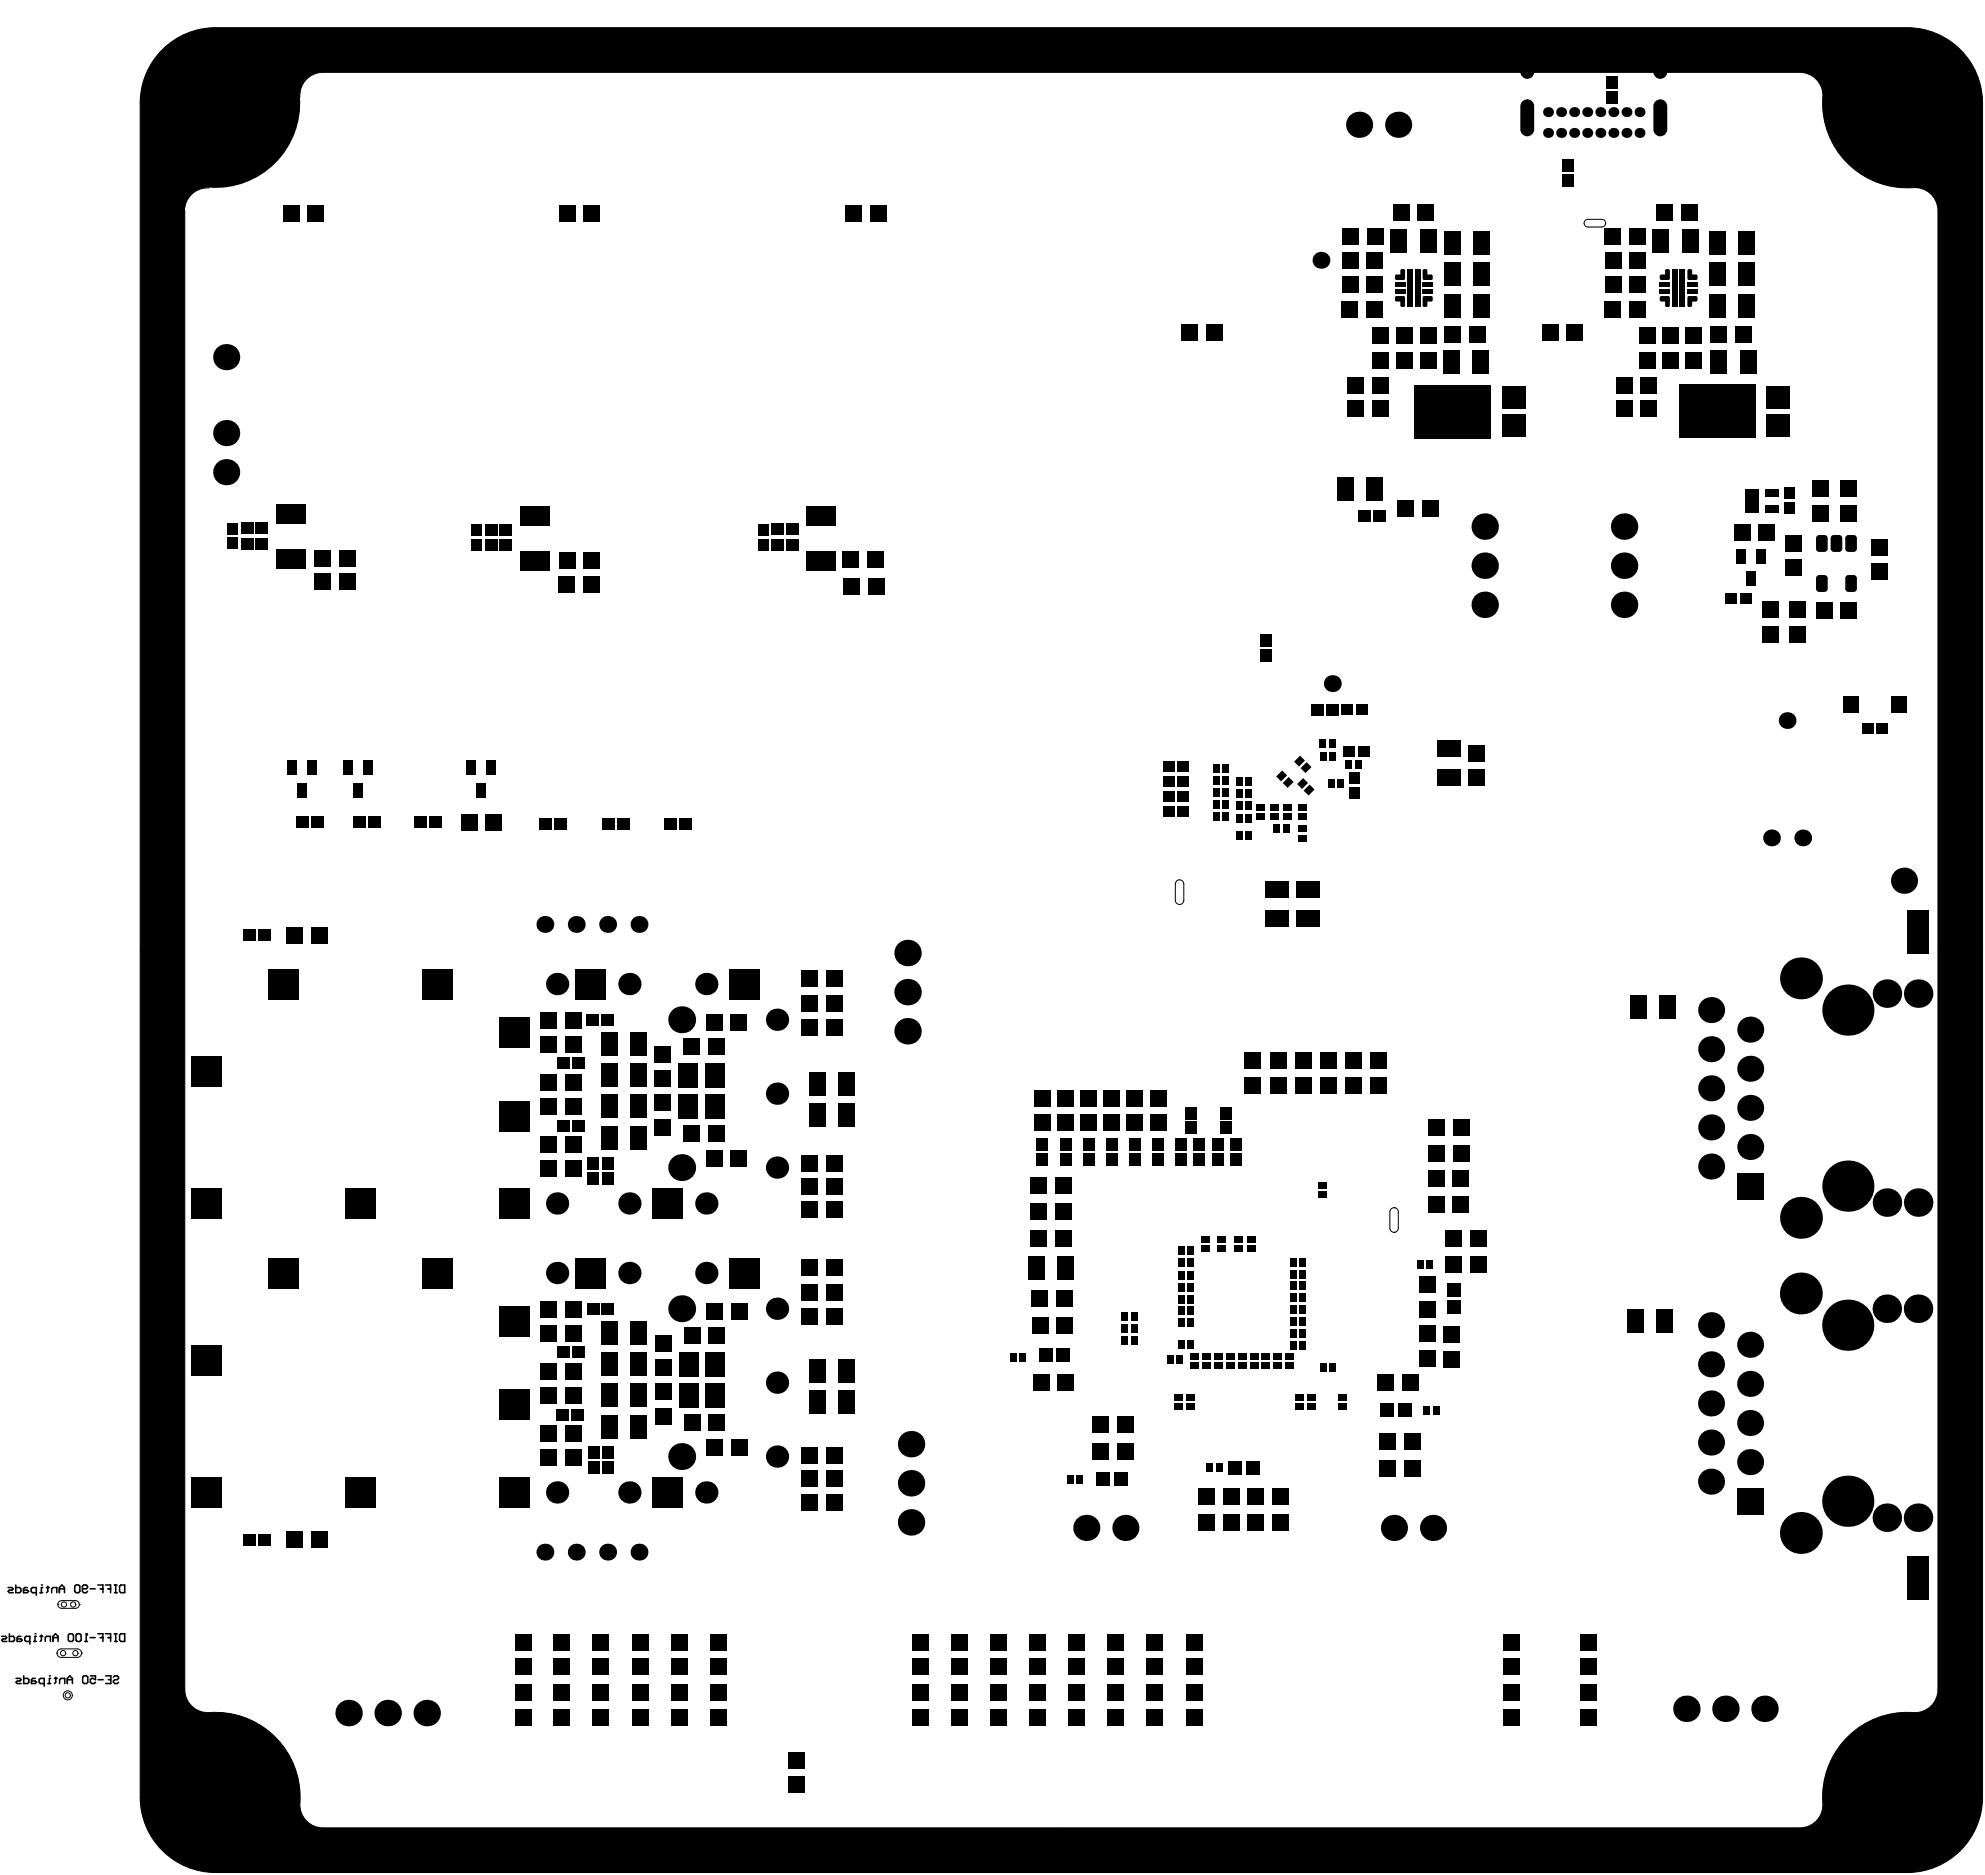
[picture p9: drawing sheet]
<svg xmlns="http://www.w3.org/2000/svg" width="215mm" height="203mm" viewBox="0 0 215 203" stroke-linecap="round" stroke-linejoin="round" font-family="sans-serif">
<g fill="none" stroke="#000" stroke-width=".11">
<path d="M17.6 5.4a8.1 8.1 0 0 1 5.7-2.4h183.1a8.2 8.2 0 0 1 8.2 8.2v183.2a8.2 8.2 0 0 1-8.2 8.2h-183.1a8.2 8.2 0 0 1-8.1-8.2v-183.2a8.1 8.1 0 0 1 2.4-5.8zM31.8 10a9 9 0 0 1-9.6 9.6M31.9 10a9.2 9.2 0 0 1-9.8 9.7M32.5 10.5a2.5 2.5 0 0 1 2.5-2.7h159.8a2.54 2.54 0 0 1 2.5 3 9.2 9.2 0 0 0 9.8 9.5 2.5 2.5 0 0 1 2.7 2.5v160a2.54 2.54 0 0 1-3.1 2.5 9.2 9.2 0 0 0-9.4 9.8 2.5 2.5 0 0 1-2.5 2.6h-159.8a2.54 2.54 0 0 1-2.5-3 9.2 9.2 0 0 0-9.8-9.4 2.5 2.5 0 0 1-2.7-2.5v-160M35 7.7a2.66 2.66 0 0 0-2.7 2.8M114.9 7.7h79.9a2.71 2.71 0 0 1 2.6 3.1 9 9 0 0 0 9.7 9.3 2.66 2.66 0 0 1 2.8 2.7v160a2.71 2.71 0 0 1-3.2 2.6 9 9 0 0 0-9.2 9.7 2.66 2.66 0 0 1-2.7 2.8h-159.8a2.71 2.71 0 0 1-2.7-3.2 9 9 0 0 0-9.6-9.3 2.66 2.66 0 0 1-2.9-2.6v-160a2.66 2.66 0 0 1 2.9-2.7M22.6 20.3a2.5 2.5 0 0 0-2.6 2.5M171.7 23.8l1.7-.1a.42 .42 0 0 1 .4 .4 .42 .42 0 0 1-.4 .5h-1.5a.42 .42 0 0 1-.4-.3 .42 .42 0 0 1 .2-.5zM127.4 95.2a.46 .46 0 0 1 .7 .4v1.8a.46 .46 0 0 1-.4 .5 .46 .46 0 0 1-.5-.5v-1.8l.1-.2zM150.9 130.7h.1M150.9 133.3h.1M150.9 130.7h.2l.2 .2v.2v1.8v.2l-.2 .2h-.2"/>
<path d="M150.9 130.7h-.2l-.2 .2-.1 .2v1.8l.1 .2 .2 .2h.2M6.2 178.8h.1M6.2 178.8v-.2l.2-.1 .2-.1h1.8l.2 .1 .2 .1v.2M6.2 178.8v.3l.2 .1 .2 .1h1.8l.2-.1 .2-.1v-.3M6.3 173.6h.1M6.3 173.6l.2 .3 .2 .1h1.5l.2-.1 .2-.3M6.3 173.6v-.2l.4-.2h1.5h.2l.2 .4M8.6 173.6h.1M8.8 178.8h.1"/>
<circle cx="6.8" cy="178.8" r=".28"/>
<circle cx="6.9" cy="173.6" r=".28"/>
<circle cx="7.9" cy="173.6" r=".28"/>
<circle cx="8.2" cy="178.8" r=".28"/>
<circle cx="7.3" cy="183.4" r=".49"/>
<circle cx="7.3" cy="183.4" r=".28"/>
</g>
<g fill="none" stroke="#000" stroke-width=".17">
<path d="M.2 177h.4l.1 .2-.1 .1h-.3l-.1 .1 .1 .2h.4M.9 171.8h.4l.1 .1-.1 .1h-.3l-.1 .2 .1 .1h.4M1 176.7v.9h.4l.2-.2v-.2l-.2-.2h-.4M1.7 171.5v.8h.4l.2-.1v-.3l-.2-.1h-.4M2.3 177h-.3l-.2 .2v.4h.5l.1-.2-.1-.1h-.5M3 171.8h-.3l-.2 .1v.4h.5l.1-.1-.1-.2h-.5M3.2 177.6h-.4l-.1-.2v-.2l.1-.2h.4v.9M3.7 177.6h.2M3.8 176.7h.1M3.9 177h-.1v.6M3.9 172.3h-.4l-.1-.1v-.3l.1-.1h.4v.8M4.3 177h.3"/>
<path d="M4.3 172.3h.3M4.5 171.5h.1M4.5 176.9v.5l-.2 .2M4.6 171.8h-.1v.5M4.9 177.6v-.4l.1-.2h.5v.6M5 171.8h.3M5.2 171.6v.6l-.2 .1M5.6 172.3v-.4l.1-.1h.4v.5M5.7 177.2h.6M5.7 177.6v-.6l.3-.3 .3 .3v.6M6.4 171.9h.6M6.4 172.3v-.5l.3-.3 .3 .3v.5"/>
<path d="M7.5 176.7h.3l.1 .2v.5l-.1 .2h-.3l-.1-.2v-.5zM8.2 171.5h.3l.1 .1v.6l-.1 .1h-.3l-.1-.1v-.6zM8.4 176.7h.2l.2 .2v.5l-.2 .2h-.2l-.2-.2v-.5zM8.9 171.9h.4l.2-.1v-.2l-.2-.1h-.2l-.2 .1v.6l.2 .1h.2l.2-.1M9.2 177.6h.3M9.3 176.7h.1M9.3 176.7v.9M9.3 176.7l.2 .2M9.8 177.2h.5M9.8 171.9h.5M10.6 176.7h.5v.9M10.6 171.5h.5v.8"/>
<path d="M10.9 177.2h.2M10.9 171.9h.2M11.4 176.7h.6v.9M11.4 171.5h.6v.8M11.7 177.2h.3M11.7 171.9h.3M12.4 177.6h.3M12.4 176.7h.3M12.4 172.3h.3M12.4 171.5h.3M12.5 171.5v.8M12.5 176.7v.9"/>
<path d="M13.1 171.5h.4v.8h-.4l-.2-.1v-.6zM13.1 176.7h.4v.9h-.4l-.2-.2v-.5zM1.7 181.6h.5l.1 .1-.1 .2h-.3l-.2 .1 .2 .1h.4M2.6 181.3v.8h.4l.1-.1v-.3l-.1-.1h-.4M3.8 181.6h-.3l-.1 .1v.4h.4l.2-.1-.2-.1h-.4M4.8 182.1h-.4l-.2-.1v-.3l.2-.1h.4v.8M5.2 182.1h.3M5.3 181.3h.1M5.5 181.6h-.2v.5M5.9 181.6h.3M6 181.4v.6l-.1 .1M6.5 182.1v-.4l.1-.1h.4v.5"/>
<path d="M7.3 181.7h.5M7.3 182.1v-.5l.3-.3 .2 .3v.5M9.1 181.3h.3l.1 .1v.6l-.1 .1h-.3l-.2-.1v-.6zM9.8 181.3h.5v.4l-.2-.1h-.2l-.1 .1v.3l.1 .1h.3l.1-.1M10.6 181.7h.6M11.4 181.3h.6v.8h-.6M11.7 181.7h.3M12.3 181.4l.1-.1h.3l.1 .1v.2l-.1 .1h-.3l-.1 .2v.1l.1 .1h.3l.1-.1"/>
</g>
<g fill="#000">
<path d="M165.3 10.7a.75 .75 0 0 1 .8 .8h-.8zM164.8 11l.5-.3v.8h-.7zM164.6 14h.7v.7a.75 .75 0 0 1-.7-.7zM165.3 14h.8a.75 .75 0 0 1-.8 .7zM165.3 5.7a.75 .75 0 0 1 .8 .7h-.8zM164.8 5.9l.5-.2v.7h-.7zM164.6 7.8h.7v.7a.75 .75 0 0 1-.7-.7zM165.3 7.8h.8a.75 .75 0 0 1-.8 .7zM179.7 10.7a.75 .75 0 0 1 .7 .8h-.7zM179.2 11l.5-.3v.8h-.8zM178.9 14h.8v.7a.75 .75 0 0 1-.8-.7zM179.7 14h.7a.75 .75 0 0 1-.7 .7z"/>
<path d="M179.7 5.7a.75 .75 0 0 1 .7 .7h-.7zM179.2 5.9l.5-.2v.7h-.8zM178.9 7.8h.8v.7a.75 .75 0 0 1-.8-.7zM179.7 7.8h.7a.75 .75 0 0 1-.7 .7zM151.1 32h.8l.2 .1v1l-.1 .1h-.3l-.1-.1v-.5h-.5l-.1-.1v-.3zM151.7 29.1h.3l.1 .1v1l-.1 .1h-.9l-.1-.1v-.4l.1-.1h.5v-.5zM154.1 29.1h.3l.1 .1v.5h.4l.2 .1v.4l-.1 .1h-.9l-.1-.1v-1zM154.1 32h.8l.2 .2v.3l-.1 .1h-.5v.5l-.1 .1h-.3l-.1-.1v-.9zM179.7 32h.9l.1 .1v1l-.1 .1h-.3l-.1-.1v-.5h-.4l-.2-.1v-.3zM180.3 29.1h.3l.1 .1v1l-.1 .1h-.9l-.1-.1v-.4l.2-.1h.4v-.5zM182.7 29.1h.3l.1 .1v.5h.5l.1 .1v.4l-.1 .1h-.8l-.2-.1v-1zM182.7 32h.9l.1 .2v.3l-.1 .1h-.5v.5l-.1 .1h-.2l-.2-.1v-.9z"/>
<path d="M196.7 57.9h.2v.3h-.3zM196.6 59.4h.3v.3h-.2zM197.5 57.9l.3 .2v.1h-.3zM197.5 59.4h.3l-.2 .3h-.1zM198.3 57.9h.2v.3h-.4zM198.1 59.4h.4v.3h-.2zM199 57.9l.3 .2 .1 .1h-.4zM199 59.4h.4l-.2 .3h-.2zM199.9 57.9h.2v.3h-.4zM199.7 59.4h.4v.3h-.2zM200.6 57.9l.3 .2 .1 .1h-.4zM200.6 59.4h.4l-.2 .3h-.2z"/>
<path d="M196.7 62.3l.2-.1v.4h-.3zM196.6 63.7h.3v.3a.36 .36 0 0 1-.3-.3zM197.5 62.2l.1 .1 .2 .3h-.3zM197.5 63.7h.3l-.2 .3h-.1zM199.9 62.3l.2-.1v.4h-.4zM199.7 63.7h.4v.3a.36 .36 0 0 1-.4-.3zM200.6 62.2l.2 .1 .2 .3h-.4zM200.6 63.7h.4l-.2 .3h-.2z"/>
<path d="M17.9 5a8.1 8.1 0 0 0-2.7 6.2v183.2a8.1 8.1 0 0 0 7.6 8.2h183.6a8.1 8.1 0 0 0 8.2-8.2v-183.2a8.1 8.1 0 0 0-8.2-8.2h-183.1a8 8 0 0 0-5.4 2zM33.3 8.4a2.5 2.5 0 0 1 1.7-.6h159.8a2.56 2.56 0 0 1 2.5 3.2 9.2 9.2 0 0 0 10 9.3 2.5 2.5 0 0 1 2.5 2.5v160a2.56 2.56 0 0 1-3.2 2.4 9.2 9.2 0 0 0-9.3 10.1 2.5 2.5 0 0 1-2.5 2.4h-159.8a2.56 2.56 0 0 1-2.5-3.1 9.2 9.2 0 0 0-10.1-9.3 2.5 2.5 0 0 1-2.4-2.5v-160a2.56 2.56 0 0 1 3.2-2.5 9.2 9.2 0 0 0 9.3-10.1 2.5 2.5 0 0 1 .8-1.8z"/>
<circle cx="23.5" cy="11.4" r="5.5"/>
<circle cx="147.1" cy="13.5" r="1.42"/>
<circle cx="151.3" cy="13.5" r="1.42"/>
<circle cx="167.5" cy="14.4" r=".54"/>
<circle cx="167.5" cy="12.1" r=".54"/>
<circle cx="169" cy="14.4" r=".54"/>
<circle cx="169" cy="12.1" r=".54"/>
<circle cx="170.4" cy="14.4" r=".54"/>
<circle cx="170.4" cy="12.1" r=".54"/>
<circle cx="171.8" cy="14.4" r=".54"/>
<circle cx="171.8" cy="12.1" r=".54"/>
<circle cx="173.2" cy="14.4" r=".54"/>
<circle cx="173.2" cy="12.1" r=".54"/>
<circle cx="174.6" cy="14.4" r=".54"/>
<circle cx="174.6" cy="12.1" r=".54"/>
<circle cx="176" cy="14.4" r=".54"/>
<circle cx="176" cy="12.1" r=".54"/>
<circle cx="177.5" cy="14.4" r=".54"/>
<circle cx="177.5" cy="12.1" r=".54"/>
<circle cx="205.9" cy="11.4" r="5.5"/>
<circle cx="24.5" cy="38.6" r="1.42"/>
<circle cx="143" cy="28.2" r=".92"/>
<circle cx="24.5" cy="51.1" r="1.42"/>
<circle cx="24.5" cy="46.9" r="1.42"/>
<circle cx="160.7" cy="57" r="1.43"/>
<circle cx="175.8" cy="57" r="1.43"/>
<circle cx="144.2" cy="74" r=".92"/>
<circle cx="160.7" cy="61.2" r="1.43"/>
<circle cx="160.7" cy="65.4" r="1.43"/>
<circle cx="175.8" cy="65.4" r="1.43"/>
<circle cx="175.8" cy="61.2" r="1.43"/>
<circle cx="193.4" cy="78" r=".91"/>
<circle cx="191.7" cy="90.7" r=".91"/>
<circle cx="195.1" cy="90.7" r=".91"/>
<circle cx="206.1" cy="95.3" r="1.42"/>
<circle cx="59" cy="100" r=".92"/>
<circle cx="60.3" cy="106.5" r="1.21"/>
<circle cx="62.4" cy="100" r=".92"/>
<circle cx="65.8" cy="100" r=".92"/>
<circle cx="68.1" cy="106.5" r="1.21"/>
<circle cx="69.2" cy="100" r=".92"/>
<circle cx="73.8" cy="110.3" r="1.46"/>
<circle cx="76.4" cy="106.5" r="1.21"/>
<circle cx="84.1" cy="118.3" r="1.21"/>
<circle cx="84.1" cy="110.3" r="1.21"/>
<circle cx="98.2" cy="111.6" r="1.43"/>
<circle cx="98.2" cy="107.3" r="1.43"/>
<circle cx="98.2" cy="103.1" r="1.43"/>
<circle cx="185.2" cy="113.5" r="1.41"/>
<circle cx="185.2" cy="117.7" r="1.41"/>
<circle cx="185.2" cy="109.3" r="1.41"/>
<circle cx="189.4" cy="119.9" r="1.41"/>
<circle cx="189.4" cy="115.6" r="1.41"/>
<circle cx="189.4" cy="111.4" r="1.41"/>
<circle cx="194.9" cy="105.8" r="2.27"/>
<circle cx="200" cy="109.3" r="2.77"/>
<circle cx="204.2" cy="107.5" r="1.54"/>
<circle cx="207.6" cy="107.5" r="1.54"/>
<circle cx="60.3" cy="137.7" r="1.21"/>
<circle cx="60.3" cy="130.2" r="1.21"/>
<circle cx="68.1" cy="137.7" r="1.21"/>
<circle cx="68.1" cy="130.2" r="1.21"/>
<circle cx="73.8" cy="126.3" r="1.46"/>
<circle cx="76.4" cy="137.7" r="1.21"/>
<circle cx="76.4" cy="130.2" r="1.21"/>
<circle cx="84.1" cy="126.3" r="1.21"/>
<circle cx="185.2" cy="126.2" r="1.41"/>
<circle cx="185.2" cy="122" r="1.41"/>
<circle cx="189.4" cy="124.1" r="1.41"/>
<circle cx="194.9" cy="139.9" r="2.27"/>
<circle cx="194.9" cy="131.8" r="2.27"/>
<circle cx="200" cy="128.3" r="2.77"/>
<circle cx="204.2" cy="130.1" r="1.54"/>
<circle cx="207.6" cy="130.1" r="1.54"/>
<circle cx="73.8" cy="157.6" r="1.46"/>
<circle cx="73.8" cy="141.6" r="1.46"/>
<circle cx="84.1" cy="157.6" r="1.21"/>
<circle cx="84.1" cy="149.6" r="1.21"/>
<circle cx="84.1" cy="141.6" r="1.21"/>
<circle cx="98.6" cy="156.2" r="1.43"/>
<circle cx="185.2" cy="156.1" r="1.41"/>
<circle cx="185.2" cy="151.8" r="1.41"/>
<circle cx="185.2" cy="143.4" r="1.41"/>
<circle cx="185.2" cy="147.6" r="1.41"/>
<circle cx="189.4" cy="153.9" r="1.41"/>
<circle cx="189.4" cy="145.5" r="1.41"/>
<circle cx="189.4" cy="158.2" r="1.41"/>
<circle cx="189.4" cy="149.7" r="1.41"/>
<circle cx="200" cy="143.4" r="2.77"/>
<circle cx="204.2" cy="141.6" r="1.54"/>
<circle cx="207.6" cy="141.6" r="1.54"/>
<circle cx="59" cy="167.9" r=".92"/>
<circle cx="60.3" cy="161.5" r="1.21"/>
<circle cx="62.4" cy="167.9" r=".92"/>
<circle cx="65.8" cy="167.9" r=".92"/>
<circle cx="68.1" cy="161.5" r="1.21"/>
<circle cx="69.2" cy="167.9" r=".92"/>
<circle cx="76.4" cy="161.5" r="1.21"/>
<circle cx="98.6" cy="164.7" r="1.43"/>
<circle cx="98.6" cy="160.5" r="1.43"/>
<circle cx="117.6" cy="165.3" r="1.42"/>
<circle cx="121.8" cy="165.3" r="1.42"/>
<circle cx="150.9" cy="165.3" r="1.42"/>
<circle cx="155.1" cy="165.3" r="1.42"/>
<circle cx="185.2" cy="160.3" r="1.41"/>
<circle cx="194.9" cy="165.8" r="2.27"/>
<circle cx="200" cy="162.4" r="2.77"/>
<circle cx="204.2" cy="164.2" r="1.54"/>
<circle cx="207.6" cy="164.2" r="1.54"/>
<circle cx="23.5" cy="194.1" r="5.5"/>
<circle cx="37.7" cy="185.3" r="1.43"/>
<circle cx="42" cy="185.3" r="1.43"/>
<circle cx="46.2" cy="185.3" r="1.43"/>
<circle cx="182.5" cy="184.9" r="1.43"/>
<circle cx="186.7" cy="184.9" r="1.43"/>
<circle cx="191" cy="184.9" r="1.43"/>
<circle cx="205.9" cy="194.1" r="5.5"/>
</g>
<g fill="#000">
<path d="M165.3 10.7l.8 .8v2.5l-.8 .7-.7-.7v-2.5z" fill-rule="evenodd"/>
<path d="M165.3 5.7l.8 .7v1.4l-.8 .7-.7-.7v-1.4z" fill-rule="evenodd"/>
<path d="M169.1 17.2h1.2v1.4h-1.2z" fill-rule="evenodd"/>
<path d="M173.9 9.8h1.3v1.4h-1.3z" fill-rule="evenodd"/>
<path d="M173.9 8.2h1.3v1.4h-1.3z" fill-rule="evenodd"/>
<path d="M179.7 10.7l.7 .8v2.5l-.7 .7-.8-.7v-2.5z" fill-rule="evenodd"/>
<path d="M179.7 5.7l.7 .7v1.4l-.7 .7-.8-.7v-1.4z" fill-rule="evenodd"/>
<path d="M30.6 22.2h1.8v1.8h-1.8z" fill-rule="evenodd"/>
<path d="M33.3 22.2h1.7v1.8h-1.7z" fill-rule="evenodd"/>
<path d="M60.5 22.2h1.8v1.8h-1.8z" fill-rule="evenodd"/>
<path d="M63.2 22.2h1.7v1.8h-1.7z" fill-rule="evenodd"/>
<path d="M91.5 22.1h1.8v1.9h-1.8z" fill-rule="evenodd"/>
<path d="M94.2 22.1h1.7v1.9h-1.7z" fill-rule="evenodd"/>
<path d="M127.9 35h1.7v1.9h-1.7z" fill-rule="evenodd"/>
<path d="M130.5 35h1.8v1.9h-1.8z" fill-rule="evenodd"/>
<path d="M145.2 32.6h1.8v1.8h-1.8z" fill-rule="evenodd"/>
<path d="M145.2 30h1.9v1.7h-1.9z" fill-rule="evenodd"/>
<path d="M145.2 27.3h1.9v1.7h-1.9z" fill-rule="evenodd"/>
<path d="M145.3 24.7h1.8v1.8h-1.8z" fill-rule="evenodd"/>
<path d="M147.8 30h1.8v1.7h-1.8z" fill-rule="evenodd"/>
<path d="M147.8 27.3h1.8v1.7h-1.8z" fill-rule="evenodd"/>
<path d="M147.9 32.6h1.7v1.8h-1.7z" fill-rule="evenodd"/>
<path d="M148 24.7h1.8v1.8h-1.8z" fill-rule="evenodd"/>
<path d="M148.5 35.4h1.8v1.8h-1.8z" fill-rule="evenodd"/>
<path d="M148.5 38.1h1.8v1.8h-1.8z" fill-rule="evenodd"/>
<path d="M150.5 24.7h1.8v2.6h-1.8z" fill-rule="evenodd"/>
<path d="M150.8 22.1h1.7v1.8h-1.7z" fill-rule="evenodd"/>
<path d="M151 30.5h1.1v.5h-1.1z" fill-rule="evenodd"/>
<path d="M151 31.3h1.1v.5h-1.1z" fill-rule="evenodd"/>
<path d="M151.1 35.4h1.8v1.8h-1.8z" fill-rule="evenodd"/>
<path d="M151.1 38.1h1.8v1.8h-1.8z" fill-rule="evenodd"/>
<path d="M152.3 29.1h.6v4.1h-.6z" fill-rule="evenodd"/>
<path d="M153.1 29.1h.6v4.1h-.6z" fill-rule="evenodd"/>
<path d="M153.4 22.1h1.8v1.8h-1.8z" fill-rule="evenodd"/>
<path d="M153.6 24.7h1.9v2.6h-1.9z" fill-rule="evenodd"/>
<path d="M154 31.3h1.1v.5h-1.1z" fill-rule="evenodd"/>
<path d="M154 30.5h1.1v.5h-1.1z" fill-rule="evenodd"/>
<path d="M153.7 38.1h1.8v1.8h-1.8z" fill-rule="evenodd"/>
<path d="M153.7 35.4h1.8v1.8h-1.8z" fill-rule="evenodd"/>
<path d="M156.2 37.8h1.8v2.6h-1.8z" fill-rule="evenodd"/>
<path d="M156.3 35.2h1.8v1.9h-1.8z" fill-rule="evenodd"/>
<path d="M156.3 25h1.8v2.5h-1.8z" fill-rule="evenodd"/>
<path d="M156.3 31.8h1.8v2.6h-1.8z" fill-rule="evenodd"/>
<path d="M156.3 28.3h1.8v2.6h-1.8z" fill-rule="evenodd"/>
<path d="M159 35.2h1.7v1.9h-1.7z" fill-rule="evenodd"/>
<path d="M159.4 37.8h1.8v2.6h-1.8z" fill-rule="evenodd"/>
<path d="M159.4 25h1.9v2.5h-1.9z" fill-rule="evenodd"/>
<path d="M159.4 31.8h1.9v2.6h-1.9z" fill-rule="evenodd"/>
<path d="M159.4 28.3h1.9v2.6h-1.9z" fill-rule="evenodd"/>
<path d="M166.9 35h1.7v1.9h-1.7z" fill-rule="evenodd"/>
<path d="M169.1 18.8h1.2v1.4h-1.2z" fill-rule="evenodd"/>
<path d="M169.6 35h1.7v1.9h-1.7z" fill-rule="evenodd"/>
<path d="M173.6 32.6h1.8v1.8h-1.8z" fill-rule="evenodd"/>
<path d="M173.6 24.7h1.8v1.8h-1.8z" fill-rule="evenodd"/>
<path d="M173.8 30h1.8v1.7h-1.8z" fill-rule="evenodd"/>
<path d="M173.8 27.3h1.8v1.7h-1.8z" fill-rule="evenodd"/>
<path d="M176.3 30h1.8v1.7h-1.8z" fill-rule="evenodd"/>
<path d="M176.3 27.3h1.8v1.7h-1.8z" fill-rule="evenodd"/>
<path d="M176.3 32.6h1.8v1.8h-1.8z" fill-rule="evenodd"/>
<path d="M176.3 24.7h1.8v1.8h-1.8z" fill-rule="evenodd"/>
<path d="M177.4 35.4h1.8v1.8h-1.8z" fill-rule="evenodd"/>
<path d="M177.4 38.1h1.8v1.8h-1.8z" fill-rule="evenodd"/>
<path d="M178.8 24.7h1.9v2.6h-1.9z" fill-rule="evenodd"/>
<path d="M179.3 22.1h1.7v1.8h-1.7z" fill-rule="evenodd"/>
<path d="M179.6 30.5h1.1v.5h-1.1z" fill-rule="evenodd"/>
<path d="M179.6 31.3h1.1v.5h-1.1z" fill-rule="evenodd"/>
<path d="M179.9 35.4h1.8v1.8h-1.8z" fill-rule="evenodd"/>
<path d="M179.9 38.1h1.8v1.8h-1.8z" fill-rule="evenodd"/>
<path d="M181 29.1h.6v4.1h-.6z" fill-rule="evenodd"/>
<path d="M181.8 29.1h.6v4.1h-.6z" fill-rule="evenodd"/>
<path d="M182 22.1h1.7v1.8h-1.7z" fill-rule="evenodd"/>
<path d="M182 24.7h1.8v2.6h-1.8z" fill-rule="evenodd"/>
<path d="M182.6 31.3h1.1v.5h-1.1z" fill-rule="evenodd"/>
<path d="M182.6 30.5h1.1v.5h-1.1z" fill-rule="evenodd"/>
<path d="M182.4 38.1h1.8v1.8h-1.8z" fill-rule="evenodd"/>
<path d="M182.4 35.4h1.8v1.8h-1.8z" fill-rule="evenodd"/>
<path d="M185 25h1.8v2.5h-1.8z" fill-rule="evenodd"/>
<path d="M185 31.8h1.8v2.6h-1.8z" fill-rule="evenodd"/>
<path d="M185 28.3h1.8v2.6h-1.8z" fill-rule="evenodd"/>
<path d="M185.2 35.2h1.7v1.9h-1.7z" fill-rule="evenodd"/>
<path d="M185.1 37.8h1.9v2.6h-1.9z" fill-rule="evenodd"/>
<path d="M187.8 35.2h1.8v1.9h-1.8z" fill-rule="evenodd"/>
<path d="M188.1 25h1.9v2.5h-1.9z" fill-rule="evenodd"/>
<path d="M188.1 31.8h1.9v2.6h-1.9z" fill-rule="evenodd"/>
<path d="M188.1 28.3h1.9v2.6h-1.9z" fill-rule="evenodd"/>
<path d="M188.3 37.8h1.8v2.6h-1.8z" fill-rule="evenodd"/>
<path d="M24.6 58.2h1.1v1.2h-1.1z" fill-rule="evenodd"/>
<path d="M24.6 56.6h1.1v1.2h-1.1z" fill-rule="evenodd"/>
<path d="M26.1 58.2h1.3v1.3h-1.3z" fill-rule="evenodd"/>
<path d="M26.1 56.5h1.3v1.3h-1.3z" fill-rule="evenodd"/>
<path d="M27.7 58.2h1.3v1.3h-1.3z" fill-rule="evenodd"/>
<path d="M27.7 56.5h1.3v1.3h-1.3z" fill-rule="evenodd"/>
<path d="M29.9 59.4h3.1v2.1h-3.1z" fill-rule="evenodd"/>
<path d="M29.9 54.6h3.1v2.1h-3.1z" fill-rule="evenodd"/>
<path d="M34.1 59.5h1.7v1.9h-1.7z" fill-rule="evenodd"/>
<path d="M36.7 59.5h1.8v1.9h-1.8z" fill-rule="evenodd"/>
<path d="M51 56.8h1.1v1.2h-1.1z" fill-rule="evenodd"/>
<path d="M51 58.4h1.1v1.2h-1.1z" fill-rule="evenodd"/>
<path d="M52.5 56.7h1.3v1.3h-1.3z" fill-rule="evenodd"/>
<path d="M52.5 58.3h1.3v1.3h-1.3z" fill-rule="evenodd"/>
<path d="M54.1 56.7h1.3v1.3h-1.3z" fill-rule="evenodd"/>
<path d="M54.1 58.3h1.3v1.3h-1.3z" fill-rule="evenodd"/>
<path d="M56.3 54.8h3.1v2.1h-3.1z" fill-rule="evenodd"/>
<path d="M56.3 59.6h3.1v2.1h-3.1z" fill-rule="evenodd"/>
<path d="M82.1 56.7h1.1v1.2h-1.1z" fill-rule="evenodd"/>
<path d="M82.1 58.3h1.1v1.2h-1.1z" fill-rule="evenodd"/>
<path d="M83.5 56.6h1.4v1.3h-1.4z" fill-rule="evenodd"/>
<path d="M83.5 58.3h1.4v1.3h-1.4z" fill-rule="evenodd"/>
<path d="M85.1 58.3h1.4v1.3h-1.4z" fill-rule="evenodd"/>
<path d="M85.1 56.6h1.4v1.3h-1.4z" fill-rule="evenodd"/>
<path d="M87.2 59.6h3.2v2.1h-3.2z" fill-rule="evenodd"/>
<path d="M87.2 54.8h3.2v2h-3.2z" fill-rule="evenodd"/>
<path d="M144.7 51.6h1.9v2.6h-1.9z" fill-rule="evenodd"/>
<path d="M145.8 40.7h1.8v1.9h-1.8z" fill-rule="evenodd"/>
<path d="M147 55.2h1.4v1.2h-1.4z" fill-rule="evenodd"/>
<path d="M145.8 43.2h1.8v1.9h-1.8z" fill-rule="evenodd"/>
<path d="M147.9 51.6h1.8v2.6h-1.8z" fill-rule="evenodd"/>
<path d="M148.5 40.7h1.8v1.9h-1.8z" fill-rule="evenodd"/>
<path d="M148.6 55.2h1.4v1.2h-1.4z" fill-rule="evenodd"/>
<path d="M148.5 43.2h1.7v1.9h-1.7z" fill-rule="evenodd"/>
<path d="M151.3 54h1.7v1.9h-1.7z" fill-rule="evenodd"/>
<path d="M153.9 54h1.8v1.9h-1.8z" fill-rule="evenodd"/>
<path d="M153.1 41.7h8.3v5.7h-8.3z" fill-rule="evenodd"/>
<path d="M162.6 41.8h2.5v2.5h-2.5z" fill-rule="evenodd"/>
<path d="M162.6 44.8h2.5v2.5h-2.5z" fill-rule="evenodd"/>
<path d="M174.9 40.7h1.8v1.9h-1.8z" fill-rule="evenodd"/>
<path d="M174.9 43.2h1.8v1.9h-1.8z" fill-rule="evenodd"/>
<path d="M177.6 40.7h1.7v1.9h-1.7z" fill-rule="evenodd"/>
<path d="M177.6 43.2h1.7v1.9h-1.7z" fill-rule="evenodd"/>
<path d="M187.9 59.4h1v1.5h-1z" fill-rule="evenodd"/>
<path d="M188.9 54.6h1.5v.8h-1.5z" fill-rule="evenodd"/>
<path d="M188.9 52.9h1.5v.9h-1.5z" fill-rule="evenodd"/>
<path d="M188.9 53.8h1.5v.8h-1.5z" fill-rule="evenodd"/>
<path d="M187.7 56.7h1.7v1.8h-1.7z" fill-rule="evenodd"/>
<path d="M181.7 41.6h8.3v5.8h-8.3z" fill-rule="evenodd"/>
<path d="M190 59.4h1.1v1.5h-1.1z" fill-rule="evenodd"/>
<path d="M191.1 52.9h1.4v.9h-1.4z" fill-rule="evenodd"/>
<path d="M191.1 54.6h1.4v.8h-1.4z" fill-rule="evenodd"/>
<path d="M190.3 56.7h1.8v1.8h-1.8z" fill-rule="evenodd"/>
<path d="M191.2 41.7h2.5v2.5h-2.5z" fill-rule="evenodd"/>
<path d="M191.2 44.8h2.5v2.5h-2.5z" fill-rule="evenodd"/>
<path d="M193.1 52.8h1.1v1.2h-1.1z" fill-rule="evenodd"/>
<path d="M193.1 54.4h1.1v1.2h-1.1z" fill-rule="evenodd"/>
<path d="M193.2 57.9h1.8v1.8h-1.8z" fill-rule="evenodd"/>
<path d="M196.6 58.2l.3-.3h.6l.3 .3v1.2l-.3 .3h-.6l-.3-.3z" fill-rule="evenodd"/>
<path d="M196.2 52h1.8v1.7h-1.8z" fill-rule="evenodd"/>
<path d="M196.2 54.6h1.8v1.8h-1.8z" fill-rule="evenodd"/>
<path d="M199.1 54.6h1.8v1.8h-1.8z" fill-rule="evenodd"/>
<path d="M199.1 52h1.8v1.7h-1.8z" fill-rule="evenodd"/>
<path d="M198.1 58.2l.4-.3h.5l.4 .3v1.2l-.4 .3h-.5l-.4-.3z" fill-rule="evenodd"/>
<path d="M199.7 58.2l.4-.3h.5l.4 .3v1.2l-.4 .3h-.5l-.4-.3z" fill-rule="evenodd"/>
<path d="M202.5 58.3h1.8v1.8h-1.8z" fill-rule="evenodd"/>
<path d="M34 62h1.8v1.9h-1.8z" fill-rule="evenodd"/>
<path d="M36.7 62h1.7v1.9h-1.7z" fill-rule="evenodd"/>
<path d="M60.5 62.3h1.7v1.8h-1.7z" fill-rule="evenodd"/>
<path d="M60.5 59.7h1.8v1.9h-1.8z" fill-rule="evenodd"/>
<path d="M63.2 62.3h1.7v1.8h-1.7z" fill-rule="evenodd"/>
<path d="M63.2 59.7h1.7v1.9h-1.7z" fill-rule="evenodd"/>
<path d="M91.3 62.5h1.7v1.9h-1.7z" fill-rule="evenodd"/>
<path d="M91.2 59.6h1.8v1.9h-1.8z" fill-rule="evenodd"/>
<path d="M94 62.5h1.7v1.9h-1.7z" fill-rule="evenodd"/>
<path d="M93.9 59.6h1.7v1.9h-1.7z" fill-rule="evenodd"/>
<path d="M136.4 68.6h1.2v1.4h-1.2z" fill-rule="evenodd"/>
<path d="M136.4 70.2h1.2v1.4h-1.2z" fill-rule="evenodd"/>
<path d="M141.9 76.2h1.4v1.2h-1.4z" fill-rule="evenodd"/>
<path d="M143.5 76.2h1.4v1.2h-1.4z" fill-rule="evenodd"/>
<path d="M145.2 76.2h1.2v1.2h-1.2z" fill-rule="evenodd"/>
<path d="M146.8 76.2h1.2v1.2h-1.2z" fill-rule="evenodd"/>
<path d="M186.8 64.2h1.2v1.1h-1.2z" fill-rule="evenodd"/>
<path d="M188.4 64.2h1.2v1.1h-1.2z" fill-rule="evenodd"/>
<path d="M188.9 61.8h1.1v1.6h-1.1z" fill-rule="evenodd"/>
<path d="M190.7 67.8h1.8v1.7h-1.8z" fill-rule="evenodd"/>
<path d="M190.7 65.1h1.8v1.7h-1.8z" fill-rule="evenodd"/>
<path d="M193.2 60.6h1.8v1.7h-1.8z" fill-rule="evenodd"/>
<path d="M193.6 65.1h1.9v1.7h-1.9z" fill-rule="evenodd"/>
<path d="M193.6 67.8h1.9v1.7h-1.9z" fill-rule="evenodd"/>
<path d="M196.6 62.6l.3-.4h.6l.3 .4v1.1l-.3 .3h-.6l-.3-.3z" fill-rule="evenodd"/>
<path d="M196.6 65.1h1.7v1.9h-1.7z" fill-rule="evenodd"/>
<path d="M199.5 75.4h1.6v1.7h-1.6z" fill-rule="evenodd"/>
<path d="M199.2 65.1h1.8v1.9h-1.8z" fill-rule="evenodd"/>
<path d="M199.7 62.6l.4-.4h.5l.4 .4v1.1l-.4 .3h-.5l-.4-.3z" fill-rule="evenodd"/>
<path d="M201.5 78.2h1.2v1.2h-1.2z" fill-rule="evenodd"/>
<path d="M202.5 61h1.8v1.7h-1.8z" fill-rule="evenodd"/>
<path d="M203.1 78.2h1.2v1.2h-1.2z" fill-rule="evenodd"/>
<path d="M204.7 75.4h1.7v1.7h-1.7z" fill-rule="evenodd"/>
<path d="M32.1 88.3h1.3v1.3h-1.3z" fill-rule="evenodd"/>
<path d="M31.1 82.3h1.1v1.5h-1.1z" fill-rule="evenodd"/>
<path d="M32.2 84.7h1.1v1.6h-1.1z" fill-rule="evenodd"/>
<path d="M33.7 88.3h1.3v1.3h-1.3z" fill-rule="evenodd"/>
<path d="M33.3 82.3h1v1.5h-1z" fill-rule="evenodd"/>
<path d="M37.1 82.3h1.1v1.5h-1.1z" fill-rule="evenodd"/>
<path d="M38.2 88.3h1.4v1.3h-1.4z" fill-rule="evenodd"/>
<path d="M38.2 84.7h1.1v1.6h-1.1z" fill-rule="evenodd"/>
<path d="M39.8 88.3h1.4v1.3h-1.4z" fill-rule="evenodd"/>
<path d="M39.3 82.3h1v1.5h-1z" fill-rule="evenodd"/>
<path d="M44.9 88.3h1.3v1.3h-1.3z" fill-rule="evenodd"/>
<path d="M46.5 88.3h1.3v1.3h-1.3z" fill-rule="evenodd"/>
<path d="M49.9 88h1.7v1.9h-1.7z" fill-rule="evenodd"/>
<path d="M50.4 82.3h1.1v1.5h-1.1z" fill-rule="evenodd"/>
<path d="M52.6 88h1.7v1.9h-1.7z" fill-rule="evenodd"/>
<path d="M51.5 84.7h1.1v1.6h-1.1z" fill-rule="evenodd"/>
<path d="M52.6 82.3h1v1.5h-1z" fill-rule="evenodd"/>
<path d="M58.4 88.5h1.3v1.3h-1.3z" fill-rule="evenodd"/>
<path d="M60 88.5h1.3v1.3h-1.3z" fill-rule="evenodd"/>
<path d="M65.2 88.5h1.3v1.3h-1.3z" fill-rule="evenodd"/>
<path d="M66.7 88.5h1.4v1.3h-1.4z" fill-rule="evenodd"/>
<path d="M71.9 88.5h1.4v1.3h-1.4z" fill-rule="evenodd"/>
<path d="M73.5 88.5h1.4v1.3h-1.4z" fill-rule="evenodd"/>
<path d="M125.9 82.4h1.2v1.1h-1.2z" fill-rule="evenodd"/>
<path d="M125.9 84h1.2v1.1h-1.2z" fill-rule="evenodd"/>
<path d="M125.9 85.6h1.2v1.2h-1.2z" fill-rule="evenodd"/>
<path d="M125.9 87.3h1.2v1.1h-1.2z" fill-rule="evenodd"/>
<path d="M127.5 82.4h1.2v1.1h-1.2z" fill-rule="evenodd"/>
<path d="M127.5 84h1.2v1.1h-1.2z" fill-rule="evenodd"/>
<path d="M127.5 85.6h1.2v1.2h-1.2z" fill-rule="evenodd"/>
<path d="M127.5 87.3h1.2v1.1h-1.2z" fill-rule="evenodd"/>
<path d="M131.3 84h.8v.9h-.8z" fill-rule="evenodd"/>
<path d="M131.3 85.3h.8v.9h-.8z" fill-rule="evenodd"/>
<path d="M131.3 86.6h.8v.9h-.8z" fill-rule="evenodd"/>
<path d="M131.3 87.9h.8v.9h-.8z" fill-rule="evenodd"/>
<path d="M131.3 82.7h.8v.9h-.8z" fill-rule="evenodd"/>
<path d="M132.3 85.3h.8v.9h-.8z" fill-rule="evenodd"/>
<path d="M132.3 84h.8v.9h-.8z" fill-rule="evenodd"/>
<path d="M132.3 86.6h.8v.9h-.8z" fill-rule="evenodd"/>
<path d="M132.3 87.9h.8v.9h-.8z" fill-rule="evenodd"/>
<path d="M132.3 82.7h.8v.9h-.8z" fill-rule="evenodd"/>
<path d="M133.8 89.9h.7v1h-.7z" fill-rule="evenodd"/>
<path d="M133.8 84.1h.8v.9h-.8z" fill-rule="evenodd"/>
<path d="M133.8 85.4h.7v.9h-.7z" fill-rule="evenodd"/>
<path d="M133.8 86.7h.7v.9h-.7z" fill-rule="evenodd"/>
<path d="M133.8 88.1h.7v.9h-.7z" fill-rule="evenodd"/>
<path d="M134.8 89.9h.7v1h-.7z" fill-rule="evenodd"/>
<path d="M134.8 84.1h.7v.9h-.7z" fill-rule="evenodd"/>
<path d="M134.8 85.4h.7v.9h-.7z" fill-rule="evenodd"/>
<path d="M134.8 86.7h.7v.9h-.7z" fill-rule="evenodd"/>
<path d="M134.8 88.1h.7v.9h-.7z" fill-rule="evenodd"/>
<path d="M135.9 87h.9v.8h-.9z" fill-rule="evenodd"/>
<path d="M135.9 88h.9v.8h-.9z" fill-rule="evenodd"/>
<path d="M136.9 98.5h2.6v1.8h-2.6z" fill-rule="evenodd"/>
<path d="M136.9 95.3h2.6v1.8h-2.6z" fill-rule="evenodd"/>
<path d="M137.4 87h1v.8h-1z" fill-rule="evenodd"/>
<path d="M137.4 88h1v.8h-1z" fill-rule="evenodd"/>
<path d="M137.8 89.2h.8v.9h-.8z" fill-rule="evenodd"/>
<path d="M138.8 83.4l.5 .5-.6 .6-.6-.5z" fill-rule="evenodd"/>
<path d="M139.5 84.1l.5 .5-.6 .6-.6-.5z" fill-rule="evenodd"/>
<path d="M138.8 89.2h.8v.9h-.8z" fill-rule="evenodd"/>
<path d="M138.9 87h1v.8h-1z" fill-rule="evenodd"/>
<path d="M138.9 88h1v.8h-1z" fill-rule="evenodd"/>
<path d="M140.2 98.5h2.6v1.8h-2.6z" fill-rule="evenodd"/>
<path d="M140.2 95.3h2.6v1.8h-2.6z" fill-rule="evenodd"/>
<path d="M140.5 88h.9v.8h-.9z" fill-rule="evenodd"/>
<path d="M140.5 90.3h.9v.8h-.9z" fill-rule="evenodd"/>
<path d="M140.5 87h.9v.8h-.9z" fill-rule="evenodd"/>
<path d="M140.5 89.3h.9v.8h-.9z" fill-rule="evenodd"/>
<path d="M140.7 81.7l.5 .6-.6 .6-.5-.5z" fill-rule="evenodd"/>
<path d="M141 84.2l.6 .5-.7 .7-.5-.6z" fill-rule="evenodd"/>
<path d="M141.4 82.5l.6 .5-.7 .6-.5-.5z" fill-rule="evenodd"/>
<path d="M141.7 84.9l.6 .5-.7 .7-.5-.6z" fill-rule="evenodd"/>
<path d="M142.8 80h.7v.9h-.7z" fill-rule="evenodd"/>
<path d="M142.8 81.3h.8v1h-.8z" fill-rule="evenodd"/>
<path d="M143.7 84.3h.8v.9h-.8z" fill-rule="evenodd"/>
<path d="M143.8 80h.7v.9h-.7z" fill-rule="evenodd"/>
<path d="M143.8 81.3h.8v1h-.8z" fill-rule="evenodd"/>
<path d="M144.7 84.3h.8v.9h-.8z" fill-rule="evenodd"/>
<path d="M145.6 82.3h.8v.9h-.8z" fill-rule="evenodd"/>
<path d="M145.4 80.8h1.2v1.1h-1.2z" fill-rule="evenodd"/>
<path d="M146 85.2h1.2v1.2h-1.2z" fill-rule="evenodd"/>
<path d="M146 83.6h1.2v1.2h-1.2z" fill-rule="evenodd"/>
<path d="M146.6 82.3h.8v.9h-.8z" fill-rule="evenodd"/>
<path d="M147 80.8h1.2v1.1h-1.2z" fill-rule="evenodd"/>
<path d="M155.5 80.1h2.6v1.8h-2.6z" fill-rule="evenodd"/>
<path d="M155.5 83.2h2.6v1.9h-2.6z" fill-rule="evenodd"/>
<path d="M158.8 80.6h1.9v1.7h-1.9z" fill-rule="evenodd"/>
<path d="M158.8 83.3h1.9v1.7h-1.9z" fill-rule="evenodd"/>
<path d="M20.7 114.2h3.3v3.4h-3.3z" fill-rule="evenodd"/>
<path d="M26.3 100.6h1.4v1.2h-1.4z" fill-rule="evenodd"/>
<path d="M27.9 100.6h1.4v1.2h-1.4z" fill-rule="evenodd"/>
<path d="M29 104.8h3.3v3.3h-3.3z" fill-rule="evenodd"/>
<path d="M31 100.3h1.8v1.8h-1.8z" fill-rule="evenodd"/>
<path d="M33.7 100.3h1.7v1.8h-1.7z" fill-rule="evenodd"/>
<path d="M45.7 104.8h3.3v3.3h-3.3z" fill-rule="evenodd"/>
<path d="M54 119.1h3.3v3.3h-3.3z" fill-rule="evenodd"/>
<path d="M54 110.1h3.3v3.3h-3.3z" fill-rule="evenodd"/>
<path d="M58.5 116.2h1.8v1.8h-1.8z" fill-rule="evenodd"/>
<path d="M58.5 112h1.8v1.9h-1.8z" fill-rule="evenodd"/>
<path d="M58.5 118.8h1.8v1.8h-1.8z" fill-rule="evenodd"/>
<path d="M58.5 109.5h1.8v1.8h-1.8z" fill-rule="evenodd"/>
<path d="M61.2 116.2h1.7v1.8h-1.7z" fill-rule="evenodd"/>
<path d="M61.2 118.8h1.7v1.8h-1.7z" fill-rule="evenodd"/>
<path d="M61.2 109.5h1.7v1.8h-1.7z" fill-rule="evenodd"/>
<path d="M61.2 112h1.7v1.9h-1.7z" fill-rule="evenodd"/>
<path d="M60.3 114.4h1.4v1.2h-1.4z" fill-rule="evenodd"/>
<path d="M62.3 104.8h3.3v3.3h-3.3z" fill-rule="evenodd"/>
<path d="M61.9 114.4h1.4v1.2h-1.4z" fill-rule="evenodd"/>
<path d="M63.5 109.7h1.3v1.3h-1.3z" fill-rule="evenodd"/>
<path d="M65 115h1.8v2.6h-1.8z" fill-rule="evenodd"/>
<path d="M65.1 109.7h1.3v1.3h-1.3z" fill-rule="evenodd"/>
<path d="M65 111.6h1.8v2.6h-1.8z" fill-rule="evenodd"/>
<path d="M68.2 115h1.8v2.6h-1.8z" fill-rule="evenodd"/>
<path d="M68.2 111.6h1.8v2.6h-1.8z" fill-rule="evenodd"/>
<path d="M70.8 113.2h1.9v1.7h-1.9z" fill-rule="evenodd"/>
<path d="M70.8 115.8h1.9v1.8h-1.9z" fill-rule="evenodd"/>
<path d="M73.4 115h2.2v2.6h-2.2z" fill-rule="evenodd"/>
<path d="M74 112.3h1.7v1.9h-1.7z" fill-rule="evenodd"/>
<path d="M76.3 115h2.1v2.6h-2.1z" fill-rule="evenodd"/>
<path d="M76.6 112.3h1.8v1.9h-1.8z" fill-rule="evenodd"/>
<path d="M76.4 109.7h1.8v1.8h-1.8z" fill-rule="evenodd"/>
<path d="M78.9 104.8h3.4v3.3h-3.4z" fill-rule="evenodd"/>
<path d="M79.1 109.7h1.7v1.8h-1.7z" fill-rule="evenodd"/>
<path d="M86.8 105h1.7v1.8h-1.7z" fill-rule="evenodd"/>
<path d="M86.8 110.3h1.7v1.8h-1.7z" fill-rule="evenodd"/>
<path d="M86.8 107.6h1.7v1.9h-1.7z" fill-rule="evenodd"/>
<path d="M87.5 116h1.9v2.6h-1.9z" fill-rule="evenodd"/>
<path d="M89.4 107.6h1.8v1.9h-1.8z" fill-rule="evenodd"/>
<path d="M89.4 105h1.8v1.8h-1.8z" fill-rule="evenodd"/>
<path d="M89.4 110.3h1.8v1.8h-1.8z" fill-rule="evenodd"/>
<path d="M90.7 116h1.8v2.6h-1.8z" fill-rule="evenodd"/>
<path d="M111.9 117.9h1.8v1.8h-1.8z" fill-rule="evenodd"/>
<path d="M114.4 117.9h1.8v1.8h-1.8z" fill-rule="evenodd"/>
<path d="M116.9 117.9h1.8v1.8h-1.8z" fill-rule="evenodd"/>
<path d="M119.4 117.9h1.8v1.8h-1.8z" fill-rule="evenodd"/>
<path d="M121.9 117.9h1.9v1.8h-1.9z" fill-rule="evenodd"/>
<path d="M124.4 117.9h1.9v1.8h-1.9z" fill-rule="evenodd"/>
<path d="M128.3 119.7h1.2v1.4h-1.2z" fill-rule="evenodd"/>
<path d="M132.1 119.7h1.2v1.4h-1.2z" fill-rule="evenodd"/>
<path d="M134.7 116.5h1.8v1.8h-1.8z" fill-rule="evenodd"/>
<path d="M134.7 113.9h1.8v1.7h-1.8z" fill-rule="evenodd"/>
<path d="M137.4 116.5h1.8v1.8h-1.8z" fill-rule="evenodd"/>
<path d="M137.4 113.9h1.8v1.7h-1.8z" fill-rule="evenodd"/>
<path d="M140.1 116.5h1.9v1.8h-1.9z" fill-rule="evenodd"/>
<path d="M140.1 113.9h1.9v1.7h-1.9z" fill-rule="evenodd"/>
<path d="M142.9 113.9h1.8v1.7h-1.8z" fill-rule="evenodd"/>
<path d="M142.9 116.5h1.8v1.8h-1.8z" fill-rule="evenodd"/>
<path d="M145.6 116.5h1.8v1.8h-1.8z" fill-rule="evenodd"/>
<path d="M145.6 113.9h1.8v1.7h-1.8z" fill-rule="evenodd"/>
<path d="M148.3 116.5h1.8v1.8h-1.8z" fill-rule="evenodd"/>
<path d="M148.3 113.9h1.8v1.7h-1.8z" fill-rule="evenodd"/>
<path d="M176.4 107.7h1.8v2.5h-1.8z" fill-rule="evenodd"/>
<path d="M179.6 107.7h1.8v2.5h-1.8z" fill-rule="evenodd"/>
<path d="M206.4 98.4h2.4v4.7h-2.4z" fill-rule="evenodd"/>
<path d="M211.1 98.4h2.3v4.7h-2.3z" fill-rule="evenodd"/>
<path d="M20.7 128.5h3.3v3.4h-3.3z" fill-rule="evenodd"/>
<path d="M29 136.1h3.3v3.3h-3.3z" fill-rule="evenodd"/>
<path d="M37.3 128.5h3.4v3.4h-3.4z" fill-rule="evenodd"/>
<path d="M45.7 136.1h3.3v3.3h-3.3z" fill-rule="evenodd"/>
<path d="M54 128.5h3.3v3.4h-3.3z" fill-rule="evenodd"/>
<path d="M58.5 122.9h1.8v1.9h-1.8z" fill-rule="evenodd"/>
<path d="M58.5 125.5h1.8v1.8h-1.8z" fill-rule="evenodd"/>
<path d="M60.3 121.1h1.4v1.3h-1.4z" fill-rule="evenodd"/>
<path d="M62.3 136.1h3.3v3.3h-3.3z" fill-rule="evenodd"/>
<path d="M61.2 125.5h1.7v1.8h-1.7z" fill-rule="evenodd"/>
<path d="M61.2 122.9h1.7v1.9h-1.7z" fill-rule="evenodd"/>
<path d="M61.9 121.1h1.4v1.3h-1.4z" fill-rule="evenodd"/>
<path d="M63.5 126.8h1.3v1.4h-1.3z" fill-rule="evenodd"/>
<path d="M63.5 125.2h1.3v1.4h-1.3z" fill-rule="evenodd"/>
<path d="M65 118.4h1.8v2.6h-1.8z" fill-rule="evenodd"/>
<path d="M65.1 126.8h1.3v1.4h-1.3z" fill-rule="evenodd"/>
<path d="M65.1 125.2h1.3v1.4h-1.3z" fill-rule="evenodd"/>
<path d="M65 121.8h1.8v2.6h-1.8z" fill-rule="evenodd"/>
<path d="M68.2 118.4h1.8v2.6h-1.8z" fill-rule="evenodd"/>
<path d="M68.2 121.8h1.8v2.6h-1.8z" fill-rule="evenodd"/>
<path d="M70.6 128.5h3.3v3.4h-3.3z" fill-rule="evenodd"/>
<path d="M70.8 121.1h1.9v1.7h-1.9z" fill-rule="evenodd"/>
<path d="M70.8 118.4h1.9v1.8h-1.9z" fill-rule="evenodd"/>
<path d="M73.4 118.4h2.2v2.6h-2.2z" fill-rule="evenodd"/>
<path d="M74 121.7h1.7v1.9h-1.7z" fill-rule="evenodd"/>
<path d="M76.3 118.4h2.1v2.6h-2.1z" fill-rule="evenodd"/>
<path d="M76.6 121.7h1.8v1.9h-1.8z" fill-rule="evenodd"/>
<path d="M76.4 124.4h1.8v1.8h-1.8z" fill-rule="evenodd"/>
<path d="M78.9 136.1h3.4v3.3h-3.4z" fill-rule="evenodd"/>
<path d="M79.1 124.4h1.7v1.8h-1.7z" fill-rule="evenodd"/>
<path d="M86.8 138.9h1.7v1.8h-1.7z" fill-rule="evenodd"/>
<path d="M86.8 136.3h1.7v1.8h-1.7z" fill-rule="evenodd"/>
<path d="M86.8 125h1.7v1.8h-1.7z" fill-rule="evenodd"/>
<path d="M86.8 130h1.7v1.8h-1.7z" fill-rule="evenodd"/>
<path d="M86.8 127.5h1.7v1.8h-1.7z" fill-rule="evenodd"/>
<path d="M87.5 119.3h1.9v2.6h-1.9z" fill-rule="evenodd"/>
<path d="M89.4 138.9h1.8v1.8h-1.8z" fill-rule="evenodd"/>
<path d="M89.4 127.5h1.8v1.8h-1.8z" fill-rule="evenodd"/>
<path d="M89.4 130h1.8v1.8h-1.8z" fill-rule="evenodd"/>
<path d="M89.4 125h1.8v1.8h-1.8z" fill-rule="evenodd"/>
<path d="M89.4 136.3h1.8v1.8h-1.8z" fill-rule="evenodd"/>
<path d="M90.7 119.3h1.8v2.6h-1.8z" fill-rule="evenodd"/>
<path d="M111.2 135.9h1.9v2.6h-1.9z" fill-rule="evenodd"/>
<path d="M111.9 120.6h1.8v1.7h-1.8z" fill-rule="evenodd"/>
<path d="M112.1 123.1h1.3v1.4h-1.3z" fill-rule="evenodd"/>
<path d="M112.2 124.7h1.2v1.4h-1.2z" fill-rule="evenodd"/>
<path d="M111.6 127.4h1.7v1.8h-1.7z" fill-rule="evenodd"/>
<path d="M111.6 133h1.7v1.9h-1.7z" fill-rule="evenodd"/>
<path d="M111.6 130.2h1.7v1.8h-1.7z" fill-rule="evenodd"/>
<path d="M114.4 135.9h1.8v2.6h-1.8z" fill-rule="evenodd"/>
<path d="M114.4 120.6h1.8v1.8h-1.8z" fill-rule="evenodd"/>
<path d="M114.7 123.1h1.3v1.4h-1.3z" fill-rule="evenodd"/>
<path d="M114.7 124.7h1.3v1.4h-1.3z" fill-rule="evenodd"/>
<path d="M114.2 130.2h1.8v1.8h-1.8z" fill-rule="evenodd"/>
<path d="M114.2 127.4h1.8v1.8h-1.8z" fill-rule="evenodd"/>
<path d="M114.2 133h1.8v1.9h-1.8z" fill-rule="evenodd"/>
<path d="M116.9 120.6h1.8v1.8h-1.8z" fill-rule="evenodd"/>
<path d="M117.2 123.1h1.3v1.4h-1.3z" fill-rule="evenodd"/>
<path d="M117.2 124.7h1.3v1.4h-1.3z" fill-rule="evenodd"/>
<path d="M119.4 120.6h1.8v1.7h-1.8z" fill-rule="evenodd"/>
<path d="M119.7 123.1h1.3v1.4h-1.3z" fill-rule="evenodd"/>
<path d="M119.7 124.7h1.3v1.4h-1.3z" fill-rule="evenodd"/>
<path d="M121.9 120.6h1.9v1.7h-1.9z" fill-rule="evenodd"/>
<path d="M122.2 123.1h1.3v1.4h-1.3z" fill-rule="evenodd"/>
<path d="M122.2 124.7h1.3v1.4h-1.3z" fill-rule="evenodd"/>
<path d="M124.4 120.6h1.9v1.7h-1.9z" fill-rule="evenodd"/>
<path d="M124.7 123.1h1.3v1.4h-1.3z" fill-rule="evenodd"/>
<path d="M124.7 124.7h1.3v1.4h-1.3z" fill-rule="evenodd"/>
<path d="M127.5 137.5h.8v.9h-.8z" fill-rule="evenodd"/>
<path d="M127.5 136.2h.8v.9h-.8z" fill-rule="evenodd"/>
<path d="M127.5 138.8h.8v.9h-.8z" fill-rule="evenodd"/>
<path d="M127.5 134.8h.8v.9h-.8z" fill-rule="evenodd"/>
<path d="M127.2 124.7h1.3v1.4h-1.3z" fill-rule="evenodd"/>
<path d="M127.2 123.1h1.3v1.4h-1.3z" fill-rule="evenodd"/>
<path d="M128.5 136.2h.8v.9h-.8z" fill-rule="evenodd"/>
<path d="M128.5 137.5h.8v.9h-.8z" fill-rule="evenodd"/>
<path d="M128.5 138.8h.8v.9h-.8z" fill-rule="evenodd"/>
<path d="M128.5 134.8h.8v.9h-.8z" fill-rule="evenodd"/>
<path d="M128.3 121.3h1.2v1.4h-1.2z" fill-rule="evenodd"/>
<path d="M130 133.7h1v.8h-1z" fill-rule="evenodd"/>
<path d="M130 134.7h1v.8h-1z" fill-rule="evenodd"/>
<path d="M129.2 124.7h1.3v1.4h-1.3z" fill-rule="evenodd"/>
<path d="M129.2 123.1h1.3v1.4h-1.3z" fill-rule="evenodd"/>
<path d="M131.8 133.7h.9v.8h-.9z" fill-rule="evenodd"/>
<path d="M131.8 134.7h.9v.8h-.9z" fill-rule="evenodd"/>
<path d="M131.1 124.7h1.3v1.4h-1.3z" fill-rule="evenodd"/>
<path d="M131.1 123.1h1.3v1.4h-1.3z" fill-rule="evenodd"/>
<path d="M132.1 121.3h1.2v1.4h-1.2z" fill-rule="evenodd"/>
<path d="M133.6 133.7h1v.8h-1z" fill-rule="evenodd"/>
<path d="M133.6 134.7h1v.8h-1z" fill-rule="evenodd"/>
<path d="M133.1 124.7h1.3v1.4h-1.3z" fill-rule="evenodd"/>
<path d="M133.1 123.1h1.3v1.4h-1.3z" fill-rule="evenodd"/>
<path d="M134.9 133.7h1v.8h-1z" fill-rule="evenodd"/>
<path d="M134.9 134.7h1v.8h-1z" fill-rule="evenodd"/>
<path d="M139.6 136.1h.7v.9h-.7z" fill-rule="evenodd"/>
<path d="M139.6 137.4h.7v.9h-.7z" fill-rule="evenodd"/>
<path d="M139.6 138.7h.7v.9h-.7z" fill-rule="evenodd"/>
<path d="M139.6 139.9h.7v.9h-.7z" fill-rule="evenodd"/>
<path d="M140.6 138.7h.7v.9h-.7z" fill-rule="evenodd"/>
<path d="M140.6 139.9h.7v.9h-.7z" fill-rule="evenodd"/>
<path d="M140.6 136.1h.7v.9h-.7z" fill-rule="evenodd"/>
<path d="M140.6 137.4h.7v.9h-.7z" fill-rule="evenodd"/>
<path d="M142.7 127.9h.9v.7h-.9z" fill-rule="evenodd"/>
<path d="M142.7 128.9h.9v.7h-.9z" fill-rule="evenodd"/>
<path d="M153.3 136.4h.8v.9h-.8z" fill-rule="evenodd"/>
<path d="M154.3 136.4h.8v.9h-.8z" fill-rule="evenodd"/>
<path d="M154.6 126.6h1.7v1.8h-1.7z" fill-rule="evenodd"/>
<path d="M154.6 129.4h1.7v1.8h-1.7z" fill-rule="evenodd"/>
<path d="M154.6 123.9h1.7v1.8h-1.7z" fill-rule="evenodd"/>
<path d="M154.6 121.1h1.8v1.8h-1.8z" fill-rule="evenodd"/>
<path d="M153.5 138.1h1.9v1.8h-1.9z" fill-rule="evenodd"/>
<path d="M156.4 135.9h1.8v1.8h-1.8z" fill-rule="evenodd"/>
<path d="M157.2 126.6h1.8v1.8h-1.8z" fill-rule="evenodd"/>
<path d="M157.2 129.4h1.8v1.8h-1.8z" fill-rule="evenodd"/>
<path d="M157.3 123.9h1.7v1.8h-1.7z" fill-rule="evenodd"/>
<path d="M157.3 121.1h1.7v1.8h-1.7z" fill-rule="evenodd"/>
<path d="M156.7 138.8h1.4v1.5h-1.4z" fill-rule="evenodd"/>
<path d="M156.4 133h1.8v1.9h-1.8z" fill-rule="evenodd"/>
<path d="M159.1 135.9h1.8v1.8h-1.8z" fill-rule="evenodd"/>
<path d="M159.1 133h1.8v1.9h-1.8z" fill-rule="evenodd"/>
<path d="M188 126.9h2.8v2.8h-2.8z" fill-rule="evenodd"/>
<path d="M20.7 159.8h3.3v3.3h-3.3z" fill-rule="evenodd"/>
<path d="M20.7 145.5h3.3v3.3h-3.3z" fill-rule="evenodd"/>
<path d="M37.3 159.8h3.4v3.3h-3.4z" fill-rule="evenodd"/>
<path d="M54 159.8h3.3v3.3h-3.3z" fill-rule="evenodd"/>
<path d="M54 150.3h3.3v3.4h-3.3z" fill-rule="evenodd"/>
<path d="M54 141.3h3.3v3.4h-3.3z" fill-rule="evenodd"/>
<path d="M58.5 147.5h1.8v1.8h-1.8z" fill-rule="evenodd"/>
<path d="M58.5 143.3h1.8v1.8h-1.8z" fill-rule="evenodd"/>
<path d="M58.5 150.1h1.8v1.8h-1.8z" fill-rule="evenodd"/>
<path d="M58.5 140.8h1.8v1.8h-1.8z" fill-rule="evenodd"/>
<path d="M58.5 154.2h1.8v1.8h-1.8z" fill-rule="evenodd"/>
<path d="M58.5 156.8h1.8v1.8h-1.8z" fill-rule="evenodd"/>
<path d="M61.2 140.8h1.7v1.8h-1.7z" fill-rule="evenodd"/>
<path d="M61.2 143.3h1.7v1.8h-1.7z" fill-rule="evenodd"/>
<path d="M61.2 147.5h1.7v1.8h-1.7z" fill-rule="evenodd"/>
<path d="M61.2 150.1h1.7v1.8h-1.7z" fill-rule="evenodd"/>
<path d="M60.2 152.4h1.4v1.3h-1.4z" fill-rule="evenodd"/>
<path d="M60.3 145.6h1.4v1.3h-1.4z" fill-rule="evenodd"/>
<path d="M61.2 154.2h1.7v1.8h-1.7z" fill-rule="evenodd"/>
<path d="M61.2 156.8h1.7v1.8h-1.7z" fill-rule="evenodd"/>
<path d="M61.8 152.4h1.4v1.3h-1.4z" fill-rule="evenodd"/>
<path d="M61.9 145.6h1.4v1.3h-1.4z" fill-rule="evenodd"/>
<path d="M63.5 141h1.4v1.2h-1.4z" fill-rule="evenodd"/>
<path d="M63.6 156.5h1.3v1.3h-1.3z" fill-rule="evenodd"/>
<path d="M63.6 158.1h1.3v1.3h-1.3z" fill-rule="evenodd"/>
<path d="M65.1 149.7h1.8v2.6h-1.8z" fill-rule="evenodd"/>
<path d="M65.1 146.3h1.8v2.6h-1.8z" fill-rule="evenodd"/>
<path d="M65.1 141h1.4v1.2h-1.4z" fill-rule="evenodd"/>
<path d="M65.2 156.5h1.3v1.3h-1.3z" fill-rule="evenodd"/>
<path d="M65.2 158.1h1.3v1.3h-1.3z" fill-rule="evenodd"/>
<path d="M65.1 142.9h1.8v2.6h-1.8z" fill-rule="evenodd"/>
<path d="M65.1 153h1.8v2.6h-1.8z" fill-rule="evenodd"/>
<path d="M68.2 149.7h1.9v2.6h-1.9z" fill-rule="evenodd"/>
<path d="M68.2 146.3h1.9v2.6h-1.9z" fill-rule="evenodd"/>
<path d="M68.2 142.9h1.9v2.6h-1.9z" fill-rule="evenodd"/>
<path d="M68.2 153h1.9v2.6h-1.9z" fill-rule="evenodd"/>
<path d="M70.6 159.8h3.3v3.3h-3.3z" fill-rule="evenodd"/>
<path d="M70.9 152.4h1.8v1.7h-1.8z" fill-rule="evenodd"/>
<path d="M70.9 149.7h1.8v1.7h-1.8z" fill-rule="evenodd"/>
<path d="M70.9 144.5h1.8v1.7h-1.8z" fill-rule="evenodd"/>
<path d="M70.9 147.1h1.8v1.8h-1.8z" fill-rule="evenodd"/>
<path d="M73.5 149.7h2.2v2.6h-2.2z" fill-rule="evenodd"/>
<path d="M73.5 146.3h2.2v2.6h-2.2z" fill-rule="evenodd"/>
<path d="M74 153h1.8v1.8h-1.8z" fill-rule="evenodd"/>
<path d="M74 143.6h1.8v1.8h-1.8z" fill-rule="evenodd"/>
<path d="M76.4 149.7h2.1v2.6h-2.1z" fill-rule="evenodd"/>
<path d="M76.4 146.3h2.1v2.6h-2.1z" fill-rule="evenodd"/>
<path d="M76.7 153h1.8v1.8h-1.8z" fill-rule="evenodd"/>
<path d="M76.7 143.6h1.8v1.8h-1.8z" fill-rule="evenodd"/>
<path d="M76.5 155.7h1.7v1.8h-1.7z" fill-rule="evenodd"/>
<path d="M76.5 141h1.7v1.8h-1.7z" fill-rule="evenodd"/>
<path d="M79.2 141h1.7v1.8h-1.7z" fill-rule="evenodd"/>
<path d="M79.2 155.7h1.7v1.8h-1.7z" fill-rule="evenodd"/>
<path d="M86.8 156.6h1.7v1.8h-1.7z" fill-rule="evenodd"/>
<path d="M86.8 159.1h1.7v1.8h-1.7z" fill-rule="evenodd"/>
<path d="M86.8 141.5h1.7v1.9h-1.7z" fill-rule="evenodd"/>
<path d="M87.5 150.3h1.9v2.6h-1.9z" fill-rule="evenodd"/>
<path d="M87.5 147h1.9v2.6h-1.9z" fill-rule="evenodd"/>
<path d="M89.4 159.1h1.8v1.8h-1.8z" fill-rule="evenodd"/>
<path d="M89.4 156.6h1.8v1.8h-1.8z" fill-rule="evenodd"/>
<path d="M89.4 141.5h1.8v1.9h-1.8z" fill-rule="evenodd"/>
<path d="M90.7 150.3h1.8v2.6h-1.8z" fill-rule="evenodd"/>
<path d="M90.7 147h1.8v2.6h-1.8z" fill-rule="evenodd"/>
<path d="M109.3 146.4h.8v.9h-.8z" fill-rule="evenodd"/>
<path d="M110.3 146.4h.8v.9h-.8z" fill-rule="evenodd"/>
<path d="M111.8 148.7h1.8v1.8h-1.8z" fill-rule="evenodd"/>
<path d="M112.4 145.9h1.5v1.5h-1.5z" fill-rule="evenodd"/>
<path d="M111.7 139.6h1.7v1.8h-1.7z" fill-rule="evenodd"/>
<path d="M111.7 142.5h1.8v1.8h-1.8z" fill-rule="evenodd"/>
<path d="M114.3 145.9h1.6v1.5h-1.6z" fill-rule="evenodd"/>
<path d="M114.5 148.7h1.7v1.8h-1.7z" fill-rule="evenodd"/>
<path d="M114.3 139.6h1.8v1.8h-1.8z" fill-rule="evenodd"/>
<path d="M114.4 142.5h1.7v1.8h-1.7z" fill-rule="evenodd"/>
<path d="M118.2 156.1h1.8v1.9h-1.8z" fill-rule="evenodd"/>
<path d="M118.6 159.3h1.5v1.4h-1.5z" fill-rule="evenodd"/>
<path d="M118.2 153.2h1.8v1.8h-1.8z" fill-rule="evenodd"/>
<path d="M120.5 159.3h1.5v1.4h-1.5z" fill-rule="evenodd"/>
<path d="M120.9 156.1h1.7v1.9h-1.7z" fill-rule="evenodd"/>
<path d="M121.4 143.3h.7v.9h-.7z" fill-rule="evenodd"/>
<path d="M121.4 144.6h.7v.9h-.7z" fill-rule="evenodd"/>
<path d="M121.4 142h.7v.9h-.7z" fill-rule="evenodd"/>
<path d="M122.4 143.3h.7v.9h-.7z" fill-rule="evenodd"/>
<path d="M122.4 142h.7v.9h-.7z" fill-rule="evenodd"/>
<path d="M122.4 144.6h.7v.9h-.7z" fill-rule="evenodd"/>
<path d="M120.9 153.2h1.7v1.8h-1.7z" fill-rule="evenodd"/>
<path d="M127.1 151.8h.9v.7h-.9z" fill-rule="evenodd"/>
<path d="M127.1 150.8h.9v.7h-.9z" fill-rule="evenodd"/>
<path d="M126.3 146.6h.8v.9h-.8z" fill-rule="evenodd"/>
<path d="M127.3 146.6h.8v.9h-.8z" fill-rule="evenodd"/>
<path d="M127.5 140.1h.8v.9h-.8z" fill-rule="evenodd"/>
<path d="M127.5 145h.8v.9h-.8z" fill-rule="evenodd"/>
<path d="M127.5 142.7h.8v.9h-.8z" fill-rule="evenodd"/>
<path d="M127.5 141.4h.8v.9h-.8z" fill-rule="evenodd"/>
<path d="M128.3 151.8h1v.7h-1z" fill-rule="evenodd"/>
<path d="M128.3 150.8h1v.7h-1z" fill-rule="evenodd"/>
<path d="M128.5 140.1h.8v.9h-.8z" fill-rule="evenodd"/>
<path d="M128.5 142.7h.8v.9h-.8z" fill-rule="evenodd"/>
<path d="M128.5 141.4h.8v.9h-.8z" fill-rule="evenodd"/>
<path d="M128.5 145h.8v.9h-.8z" fill-rule="evenodd"/>
<path d="M128.8 146.4h1v.7h-1z" fill-rule="evenodd"/>
<path d="M128.8 147.4h1v.7h-1z" fill-rule="evenodd"/>
<path d="M130.1 146.4h1v.7h-1z" fill-rule="evenodd"/>
<path d="M130.1 147.4h1v.7h-1z" fill-rule="evenodd"/>
<path d="M130.6 158.3h.7v.9h-.7z" fill-rule="evenodd"/>
<path d="M131.6 158.3h.7v.9h-.7z" fill-rule="evenodd"/>
<path d="M131.4 146.4h.9v.7h-.9z" fill-rule="evenodd"/>
<path d="M131.4 147.4h.9v.7h-.9z" fill-rule="evenodd"/>
<path d="M132.9 158.1h1.5v1.4h-1.5z" fill-rule="evenodd"/>
<path d="M132.7 146.4h.9v.7h-.9z" fill-rule="evenodd"/>
<path d="M132.7 147.4h.9v.7h-.9z" fill-rule="evenodd"/>
<path d="M134.8 158.1h1.5v1.4h-1.5z" fill-rule="evenodd"/>
<path d="M134 146.4h.9v.7h-.9z" fill-rule="evenodd"/>
<path d="M134 147.4h.9v.7h-.9z" fill-rule="evenodd"/>
<path d="M135.3 146.4h.9v.7h-.9z" fill-rule="evenodd"/>
<path d="M135.3 147.4h.9v.7h-.9z" fill-rule="evenodd"/>
<path d="M136.6 146.4h.9v.7h-.9z" fill-rule="evenodd"/>
<path d="M136.6 147.4h.9v.7h-.9z" fill-rule="evenodd"/>
<path d="M137.8 146.4h1v.7h-1z" fill-rule="evenodd"/>
<path d="M137.8 147.4h1v.7h-1z" fill-rule="evenodd"/>
<path d="M139.6 142.5h.7v.9h-.7z" fill-rule="evenodd"/>
<path d="M139.6 141.2h.7v.9h-.7z" fill-rule="evenodd"/>
<path d="M139.6 143.8h.7v.9h-.7z" fill-rule="evenodd"/>
<path d="M139.6 145.1h.7v.9h-.7z" fill-rule="evenodd"/>
<path d="M139.1 146.4h.9v.7h-.9z" fill-rule="evenodd"/>
<path d="M139.1 147.4h.9v.7h-.9z" fill-rule="evenodd"/>
<path d="M140.2 151.8h.9v.8h-.9z" fill-rule="evenodd"/>
<path d="M140.2 150.8h.9v.8h-.9z" fill-rule="evenodd"/>
<path d="M140.6 143.8h.7v.9h-.7z" fill-rule="evenodd"/>
<path d="M140.6 145.1h.7v.9h-.7z" fill-rule="evenodd"/>
<path d="M140.6 142.5h.7v.9h-.7z" fill-rule="evenodd"/>
<path d="M140.6 141.2h.7v.9h-.7z" fill-rule="evenodd"/>
<path d="M141.5 151.8h.9v.8h-.9z" fill-rule="evenodd"/>
<path d="M141.5 150.8h.9v.8h-.9z" fill-rule="evenodd"/>
<path d="M142.8 147.5h.8v.9h-.8z" fill-rule="evenodd"/>
<path d="M143.8 147.5h.8v.9h-.8z" fill-rule="evenodd"/>
<path d="M144.8 150.8h.9v.8h-.9z" fill-rule="evenodd"/>
<path d="M144.8 151.8h.9v.8h-.9z" fill-rule="evenodd"/>
<path d="M149.3 158h1.7v1.8h-1.7z" fill-rule="evenodd"/>
<path d="M149.3 155h1.7v1.8h-1.7z" fill-rule="evenodd"/>
<path d="M149.1 148.7h1.8v1.8h-1.8z" fill-rule="evenodd"/>
<path d="M149.4 151.8h1.5v1.5h-1.5z" fill-rule="evenodd"/>
<path d="M152 155h1.7v1.8h-1.7z" fill-rule="evenodd"/>
<path d="M152 158h1.7v1.8h-1.7z" fill-rule="evenodd"/>
<path d="M151.3 151.8h1.5v1.5h-1.5z" fill-rule="evenodd"/>
<path d="M151.8 148.7h1.7v1.8h-1.7z" fill-rule="evenodd"/>
<path d="M153.5 146.1h1.9v1.7h-1.9z" fill-rule="evenodd"/>
<path d="M153.5 143.4h1.9v1.8h-1.9z" fill-rule="evenodd"/>
<path d="M154.1 152.1h.7v.9h-.7z" fill-rule="evenodd"/>
<path d="M153.5 140.8h1.9v1.7h-1.9z" fill-rule="evenodd"/>
<path d="M155.1 152.1h.7v.9h-.7z" fill-rule="evenodd"/>
<path d="M156.2 143.5h1.9v1.8h-1.9z" fill-rule="evenodd"/>
<path d="M156.2 146.2h1.9v1.7h-1.9z" fill-rule="evenodd"/>
<path d="M156.7 140.7h1.4v1.5h-1.4z" fill-rule="evenodd"/>
<path d="M176.1 141.6h1.8v2.6h-1.8z" fill-rule="evenodd"/>
<path d="M179.3 141.6h1.8v2.6h-1.8z" fill-rule="evenodd"/>
<path d="M26.3 165.9h1.4v1.3h-1.4z" fill-rule="evenodd"/>
<path d="M27.9 165.9h1.4v1.3h-1.4z" fill-rule="evenodd"/>
<path d="M31 165.7h1.8v1.8h-1.8z" fill-rule="evenodd"/>
<path d="M33.7 165.7h1.7v1.8h-1.7z" fill-rule="evenodd"/>
<path d="M55.7 176.8h1.8v1.7h-1.8z" fill-rule="evenodd"/>
<path d="M59.9 176.8h1.8v1.7h-1.8z" fill-rule="evenodd"/>
<path d="M64.1 176.8h1.8v1.7h-1.8z" fill-rule="evenodd"/>
<path d="M68.4 176.8h1.8v1.7h-1.8z" fill-rule="evenodd"/>
<path d="M72.6 176.8h1.8v1.7h-1.8z" fill-rule="evenodd"/>
<path d="M76.8 176.8h1.9v1.7h-1.9z" fill-rule="evenodd"/>
<path d="M86.8 161.6h1.7v1.8h-1.7z" fill-rule="evenodd"/>
<path d="M89.4 161.6h1.8v1.8h-1.8z" fill-rule="evenodd"/>
<path d="M98.7 176.8h1.8v1.7h-1.8z" fill-rule="evenodd"/>
<path d="M102.9 176.8h1.9v1.7h-1.9z" fill-rule="evenodd"/>
<path d="M107.1 176.8h1.9v1.7h-1.9z" fill-rule="evenodd"/>
<path d="M111.4 176.8h1.8v1.7h-1.8z" fill-rule="evenodd"/>
<path d="M115.6 176.8h1.8v1.7h-1.8z" fill-rule="evenodd"/>
<path d="M115.5 159.6h.7v.9h-.7z" fill-rule="evenodd"/>
<path d="M116.5 159.6h.7v.9h-.7z" fill-rule="evenodd"/>
<path d="M119.8 176.8h1.9v1.7h-1.9z" fill-rule="evenodd"/>
<path d="M124.1 176.8h1.8v1.7h-1.8z" fill-rule="evenodd"/>
<path d="M128.3 176.8h1.9v1.7h-1.9z" fill-rule="evenodd"/>
<path d="M129.7 161h1.8v1.8h-1.8z" fill-rule="evenodd"/>
<path d="M129.7 163.8h1.8v1.9h-1.8z" fill-rule="evenodd"/>
<path d="M132.4 161h1.7v1.8h-1.7z" fill-rule="evenodd"/>
<path d="M132.4 163.8h1.7v1.9h-1.7z" fill-rule="evenodd"/>
<path d="M135.1 161h1.7v1.8h-1.7z" fill-rule="evenodd"/>
<path d="M135.1 163.8h1.7v1.9h-1.7z" fill-rule="evenodd"/>
<path d="M137.7 161h1.8v1.8h-1.8z" fill-rule="evenodd"/>
<path d="M137.7 163.8h1.8v1.9h-1.8z" fill-rule="evenodd"/>
<path d="M162.6 176.8h1.9v1.7h-1.9z" fill-rule="evenodd"/>
<path d="M171 176.8h1.9v1.7h-1.9z" fill-rule="evenodd"/>
<path d="M188 161h2.8v2.8h-2.8z" fill-rule="evenodd"/>
<path d="M206.4 168.4h2.4v4.7h-2.4z" fill-rule="evenodd"/>
<path d="M211.1 168.4h2.3v4.7h-2.3z" fill-rule="evenodd"/>
<path d="M55.7 184.9h1.8v1.8h-1.8z" fill-rule="evenodd"/>
<path d="M55.7 179.4h1.8v1.8h-1.8z" fill-rule="evenodd"/>
<path d="M55.7 182.2h1.8v1.8h-1.8z" fill-rule="evenodd"/>
<path d="M59.9 179.4h1.8v1.8h-1.8z" fill-rule="evenodd"/>
<path d="M59.9 184.9h1.8v1.8h-1.8z" fill-rule="evenodd"/>
<path d="M59.9 182.2h1.8v1.8h-1.8z" fill-rule="evenodd"/>
<path d="M64.1 184.9h1.8v1.8h-1.8z" fill-rule="evenodd"/>
<path d="M64.1 182.2h1.8v1.8h-1.8z" fill-rule="evenodd"/>
<path d="M64.1 179.4h1.8v1.8h-1.8z" fill-rule="evenodd"/>
<path d="M68.4 179.4h1.8v1.8h-1.8z" fill-rule="evenodd"/>
<path d="M68.4 184.9h1.8v1.8h-1.8z" fill-rule="evenodd"/>
<path d="M68.4 182.2h1.8v1.8h-1.8z" fill-rule="evenodd"/>
<path d="M72.6 184.9h1.8v1.8h-1.8z" fill-rule="evenodd"/>
<path d="M72.6 179.4h1.8v1.8h-1.8z" fill-rule="evenodd"/>
<path d="M72.6 182.2h1.8v1.8h-1.8z" fill-rule="evenodd"/>
<path d="M76.8 179.4h1.9v1.8h-1.9z" fill-rule="evenodd"/>
<path d="M76.8 184.9h1.9v1.8h-1.9z" fill-rule="evenodd"/>
<path d="M76.8 182.2h1.9v1.8h-1.9z" fill-rule="evenodd"/>
<path d="M85.3 189.5h1.8v1.8h-1.8z" fill-rule="evenodd"/>
<path d="M85.3 192.2h1.8v1.8h-1.8z" fill-rule="evenodd"/>
<path d="M98.7 184.9h1.8v1.8h-1.8z" fill-rule="evenodd"/>
<path d="M98.7 182.2h1.8v1.8h-1.8z" fill-rule="evenodd"/>
<path d="M98.7 179.4h1.8v1.8h-1.8z" fill-rule="evenodd"/>
<path d="M102.9 184.9h1.9v1.8h-1.9z" fill-rule="evenodd"/>
<path d="M102.9 182.2h1.9v1.8h-1.9z" fill-rule="evenodd"/>
<path d="M102.9 179.4h1.9v1.8h-1.9z" fill-rule="evenodd"/>
<path d="M107.1 184.9h1.9v1.8h-1.9z" fill-rule="evenodd"/>
<path d="M107.1 179.4h1.9v1.8h-1.9z" fill-rule="evenodd"/>
<path d="M107.1 182.2h1.9v1.8h-1.9z" fill-rule="evenodd"/>
<path d="M111.4 184.9h1.8v1.8h-1.8z" fill-rule="evenodd"/>
<path d="M111.4 182.2h1.8v1.8h-1.8z" fill-rule="evenodd"/>
<path d="M111.4 179.4h1.8v1.8h-1.8z" fill-rule="evenodd"/>
<path d="M115.6 184.9h1.8v1.8h-1.8z" fill-rule="evenodd"/>
<path d="M115.6 182.2h1.8v1.8h-1.8z" fill-rule="evenodd"/>
<path d="M115.6 179.4h1.8v1.8h-1.8z" fill-rule="evenodd"/>
<path d="M119.8 184.9h1.9v1.8h-1.9z" fill-rule="evenodd"/>
<path d="M119.8 182.2h1.9v1.8h-1.9z" fill-rule="evenodd"/>
<path d="M119.8 179.4h1.9v1.8h-1.9z" fill-rule="evenodd"/>
<path d="M124.1 184.9h1.8v1.8h-1.8z" fill-rule="evenodd"/>
<path d="M124.1 182.2h1.8v1.8h-1.8z" fill-rule="evenodd"/>
<path d="M124.1 179.4h1.8v1.8h-1.8z" fill-rule="evenodd"/>
<path d="M128.3 184.9h1.9v1.8h-1.9z" fill-rule="evenodd"/>
<path d="M128.3 179.4h1.9v1.8h-1.9z" fill-rule="evenodd"/>
<path d="M128.3 182.2h1.9v1.8h-1.9z" fill-rule="evenodd"/>
<path d="M162.6 184.9h1.9v1.8h-1.9z" fill-rule="evenodd"/>
<path d="M162.6 179.4h1.9v1.8h-1.9z" fill-rule="evenodd"/>
<path d="M162.6 182.2h1.9v1.8h-1.9z" fill-rule="evenodd"/>
<path d="M171 184.9h1.9v1.8h-1.9z" fill-rule="evenodd"/>
<path d="M171 179.4h1.9v1.8h-1.9z" fill-rule="evenodd"/>
<path d="M171 182.2h1.9v1.8h-1.9z" fill-rule="evenodd"/>
</g>
</svg>
